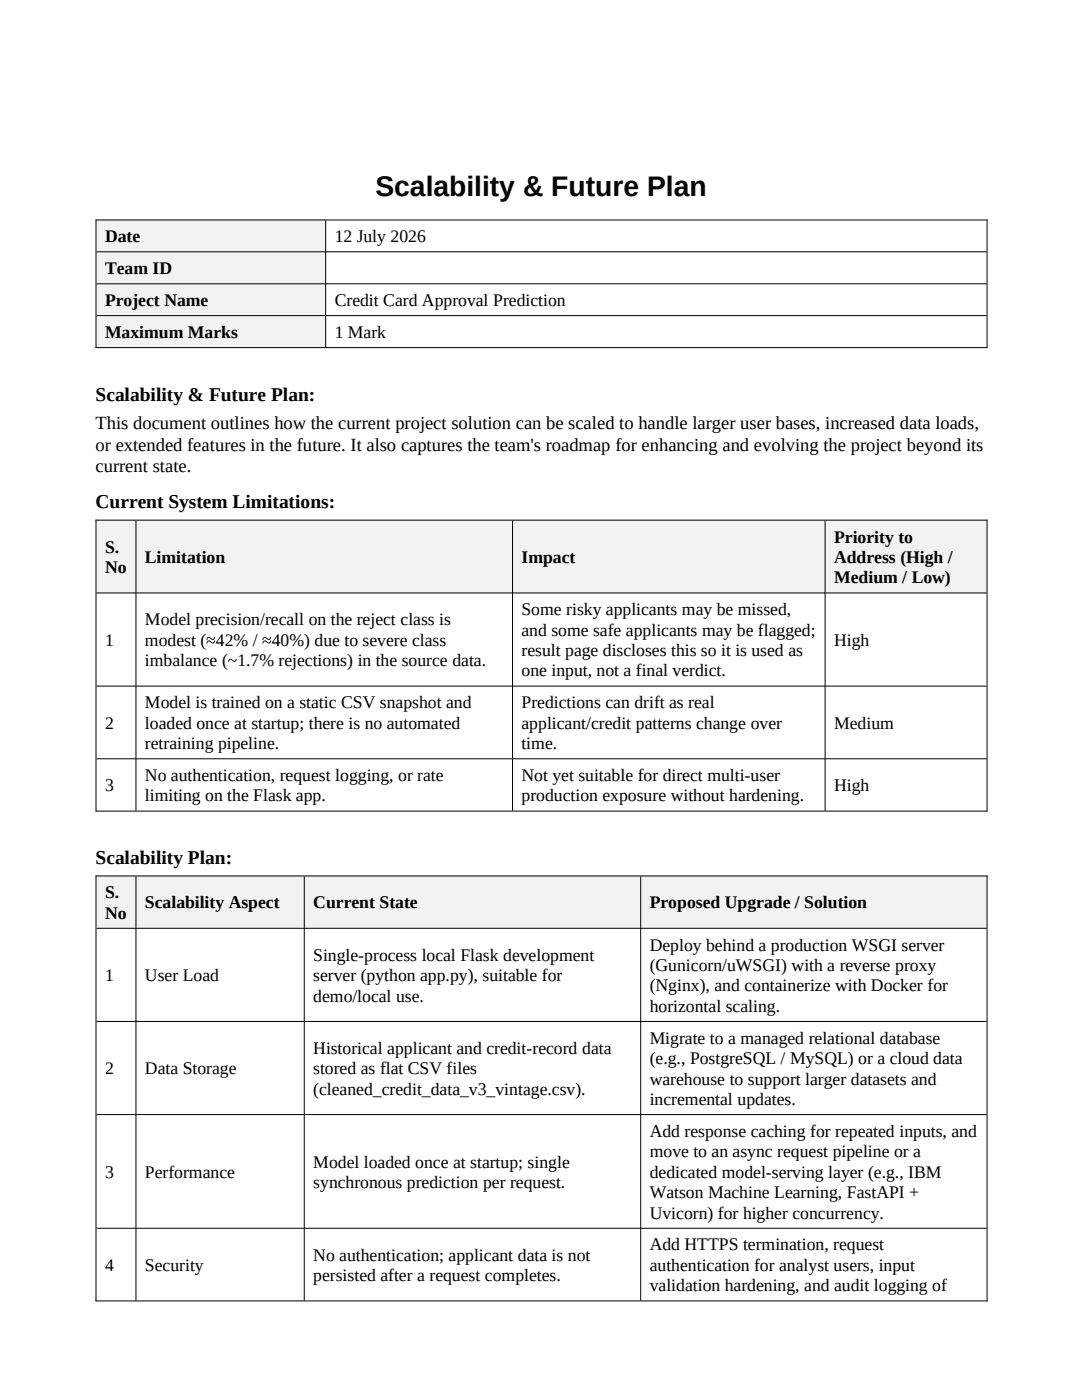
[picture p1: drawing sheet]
<svg xmlns="http://www.w3.org/2000/svg" width="216mm" height="279mm" viewBox="0 0 216 279" stroke-linecap="round" stroke-linejoin="round" font-family="sans-serif">
<defs><g id="words">
<text font-size="5.6" x="74.9" y="39.1">Scalability &amp; Future Plan</text>
<g font-size="3.9">
<text x="19.1" y="80">Scalability &amp; Future Plan:</text>
<text x="19.1" y="101.5">Current System Limitations:</text>
<text x="19.1" y="172.5">Scalability Plan:</text>
</g>
<g font-size="3.7">
<text x="19.1" y="85.7">This document outlines how the current project solution can be scaled to handle larger user bases, increased data loads,</text>
<text x="19.1" y="90">or extended features in the future. It also captures the team's roadmap for enhancing and evolving the project beyond its</text>
<text x="19.1" y="94.2">current state.</text>
</g>
<g font-size="3.5">
<text x="21" y="48.3">Date</text>
<text x="66.8" y="48.3">12 July 2026</text>
<text x="21" y="54.7">Team ID</text>
<text x="21" y="61.1">Project Name</text>
<text x="66.8" y="61.1">Credit Card Approval Prediction</text>
<text x="21" y="67.5">Maximum Marks</text>
<text x="66.8" y="67.5">1 Mark</text>
<text x="21" y="110.3">S.</text>
<text x="28.9" y="112.3">Limitation</text>
<text x="104.1" y="112.3">Impact</text>
<text x="166.4" y="108.3">Priority to</text>
<text x="166.4" y="112.3">Address (High /</text>
<text x="21" y="114.4">No</text>
<text x="166.4" y="116.4">Medium / Low)</text>
<text x="28.9" y="124.8">Model precision/recall on the reject class is</text>
<text x="104.1" y="122.8">Some risky applicants may be missed,</text>
<text x="21" y="128.9">1</text>
<text x="28.9" y="128.9">modest (≈42% / ≈40%) due to severe class</text>
<text x="104.1" y="126.9">and some safe applicants may be flagged;</text>
<text x="104.1" y="130.9">result page discloses this so it is used as</text>
<text x="166.4" y="128.9">High</text>
<text x="28.9" y="133">imbalance (~1.7% rejections) in the source data.</text>
<text x="104.1" y="135">one input, not a final verdict.</text>
<text x="28.9" y="141.4">Model is trained on a static CSV snapshot and</text>
<text x="104.1" y="141.4">Predictions can drift as real</text>
<text x="21" y="145.5">2</text>
<text x="28.9" y="145.5">loaded once at startup; there is no automated</text>
<text x="28.9" y="149.5">retraining pipeline.</text>
<text x="104.1" y="145.5">applicant/credit patterns change over</text>
<text x="104.1" y="149.5">time.</text>
<text x="166.4" y="145.5">Medium</text>
<text x="28.9" y="155.9">No authentication, request logging, or rate</text>
<text x="104.1" y="155.9">Not yet suitable for direct multi-user</text>
<text x="21" y="157.9">3</text>
<text x="28.9" y="159.9">limiting on the Flask app.</text>
<text x="104.1" y="159.9">production exposure without hardening.</text>
<text x="166.4" y="157.9">High</text>
<text x="21" y="179.3">S.</text>
<text x="21" y="183.3">No</text>
<text x="28.9" y="181.3">Scalability Aspect</text>
<text x="62.5" y="181.3">Current State</text>
<text x="129.6" y="181.3">Proposed Upgrade / Solution</text>
<text x="62.5" y="191.7">Single-process local Flask development</text>
<text x="129.6" y="189.7">Deploy behind a production WSGI server</text>
<text x="21" y="195.8">1</text>
<text x="28.9" y="195.8">User Load</text>
<text x="62.5" y="195.8">server (python app.py), suitable for</text>
<text x="129.6" y="193.8">(Gunicorn/uWSGI) with a reverse proxy</text>
<text x="129.6" y="197.9">(Nginx), and containerize with Docker for</text>
<text x="62.5" y="199.9">demo/local use.</text>
<text x="129.6" y="201.9">horizontal scaling.</text>
<text x="129.6" y="208.3">Migrate to a managed relational database</text>
<text x="21" y="214.4">2</text>
<text x="28.9" y="214.4">Data Storage</text>
<text x="62.5" y="210.3">Historical applicant and credit-record data</text>
<text x="62.5" y="214.4">stored as flat CSV files</text>
<text x="129.6" y="212.4">(e.g., PostgreSQL / MySQL) or a cloud data</text>
<text x="62.5" y="218.5">(cleaned_credit_data_v3_vintage.csv).</text>
<text x="129.6" y="216.5">warehouse to support larger datasets and</text>
<text x="129.6" y="220.5">incremental updates.</text>
<text x="129.6" y="226.9">Add response caching for repeated inputs, and</text>
<text x="62.5" y="233">Model loaded once at startup; single</text>
<text x="129.6" y="231">move to an async request pipeline or a</text>
<text x="21" y="235.1">3</text>
<text x="28.9" y="235.1">Performance</text>
<text x="62.5" y="237.1">synchronous prediction per request.</text>
<text x="129.6" y="235.1">dedicated model-serving layer (e.g., IBM</text>
<text x="129.6" y="239.1">Watson Machine Learning, FastAPI +</text>
<text x="129.6" y="243.2">Uvicorn) for higher concurrency.</text>
<text x="62.5" y="251.6">No authentication; applicant data is not</text>
<text x="129.6" y="249.6">Add HTTPS termination, request</text>
<text x="21" y="253.6">4</text>
<text x="28.9" y="253.6">Security</text>
<text x="62.5" y="255.7">persisted after a request completes.</text>
<text x="129.6" y="253.6">authentication for analyst users, input</text>
<text x="129.6" y="257.7">validation hardening, and audit logging of</text>
</g>
</g></defs>
<g fill="#f2f2f2">
<path d="M19.2 43.8h45.8v6.3h-45.8z" fill-rule="evenodd"/>
<path d="M19.2 50.2h45.8v6.3h-45.8z" fill-rule="evenodd"/>
<path d="M19.2 56.6h45.8v6.3h-45.8z" fill-rule="evenodd"/>
<path d="M19.2 62.9h45.8v6.4h-45.8z" fill-rule="evenodd"/>
<path d="M19.2 103.7h7.9v14.5h-7.9z" fill-rule="evenodd"/>
<path d="M27.1 103.7h75.2v14.5h-75.2z" fill-rule="evenodd"/>
<path d="M102.3 103.7h62.3v14.5h-62.3z" fill-rule="evenodd"/>
<path d="M164.6 103.7h32.3v14.5h-32.3z" fill-rule="evenodd"/>
<path d="M19.2 174.7h7.9v10.5h-7.9z" fill-rule="evenodd"/>
<path d="M27.1 174.7h33.6v10.5h-33.6z" fill-rule="evenodd"/>
<path d="M60.7 174.7h67.1v10.5h-67.1z" fill-rule="evenodd"/>
<path d="M127.8 174.7h69.1v10.5h-69.1z" fill-rule="evenodd"/>
<path d="M19.2 43.8h45.8v6.3h-45.8z" fill-rule="evenodd"/>
<path d="M19.2 50.2h45.8v6.3h-45.8z" fill-rule="evenodd"/>
<path d="M19.2 56.6h45.8v6.3h-45.8z" fill-rule="evenodd"/>
<path d="M19.2 62.9h45.8v6.4h-45.8z" fill-rule="evenodd"/>
<path d="M19.2 103.7h7.9v14.5h-7.9z" fill-rule="evenodd"/>
<path d="M27.1 103.7h75.2v14.5h-75.2z" fill-rule="evenodd"/>
<path d="M102.3 103.7h62.3v14.5h-62.3z" fill-rule="evenodd"/>
<path d="M164.6 103.7h32.3v14.5h-32.3z" fill-rule="evenodd"/>
<path d="M19.2 174.7h7.9v10.5h-7.9z" fill-rule="evenodd"/>
<path d="M27.1 174.7h33.6v10.5h-33.6z" fill-rule="evenodd"/>
<path d="M60.7 174.7h67.1v10.5h-67.1z" fill-rule="evenodd"/>
<path d="M127.8 174.7h69.1v10.5h-69.1z" fill-rule="evenodd"/>
</g>
<g fill="none" stroke="#000" stroke-width=".2">
<path d="M19.1 43.9h177.9M19.2 43.8v25.7M19.2 50.3h177.7M19.2 56.6h177.7M65 44v25.3M197 43.8v25.7M19.1 69.4h177.9M19.2 63h177.7M19.1 103.8h177.9M19.2 103.7v58.3M19.2 118.3h177.7M27.1 103.9v57.9"/>
<path d="M102.3 103.9v57.9M164.6 103.9v57.9M197 103.7v58.3M19.2 136.9h177.7M19.2 151.4h177.7M19.1 161.9h177.9M19.1 174.8h177.9M19.2 174.7v85M27.1 174.9v84.6M60.7 174.9v84.6M127.8 174.9v84.6M197 174.7v85"/>
<path d="M19.2 185.3h177.7M19.2 203.9h177.7M19.2 222.4h177.7M19.1 259.6h177.9M19.2 245.1h177.7"/>
</g>
<use href="#words"/>
</svg>
